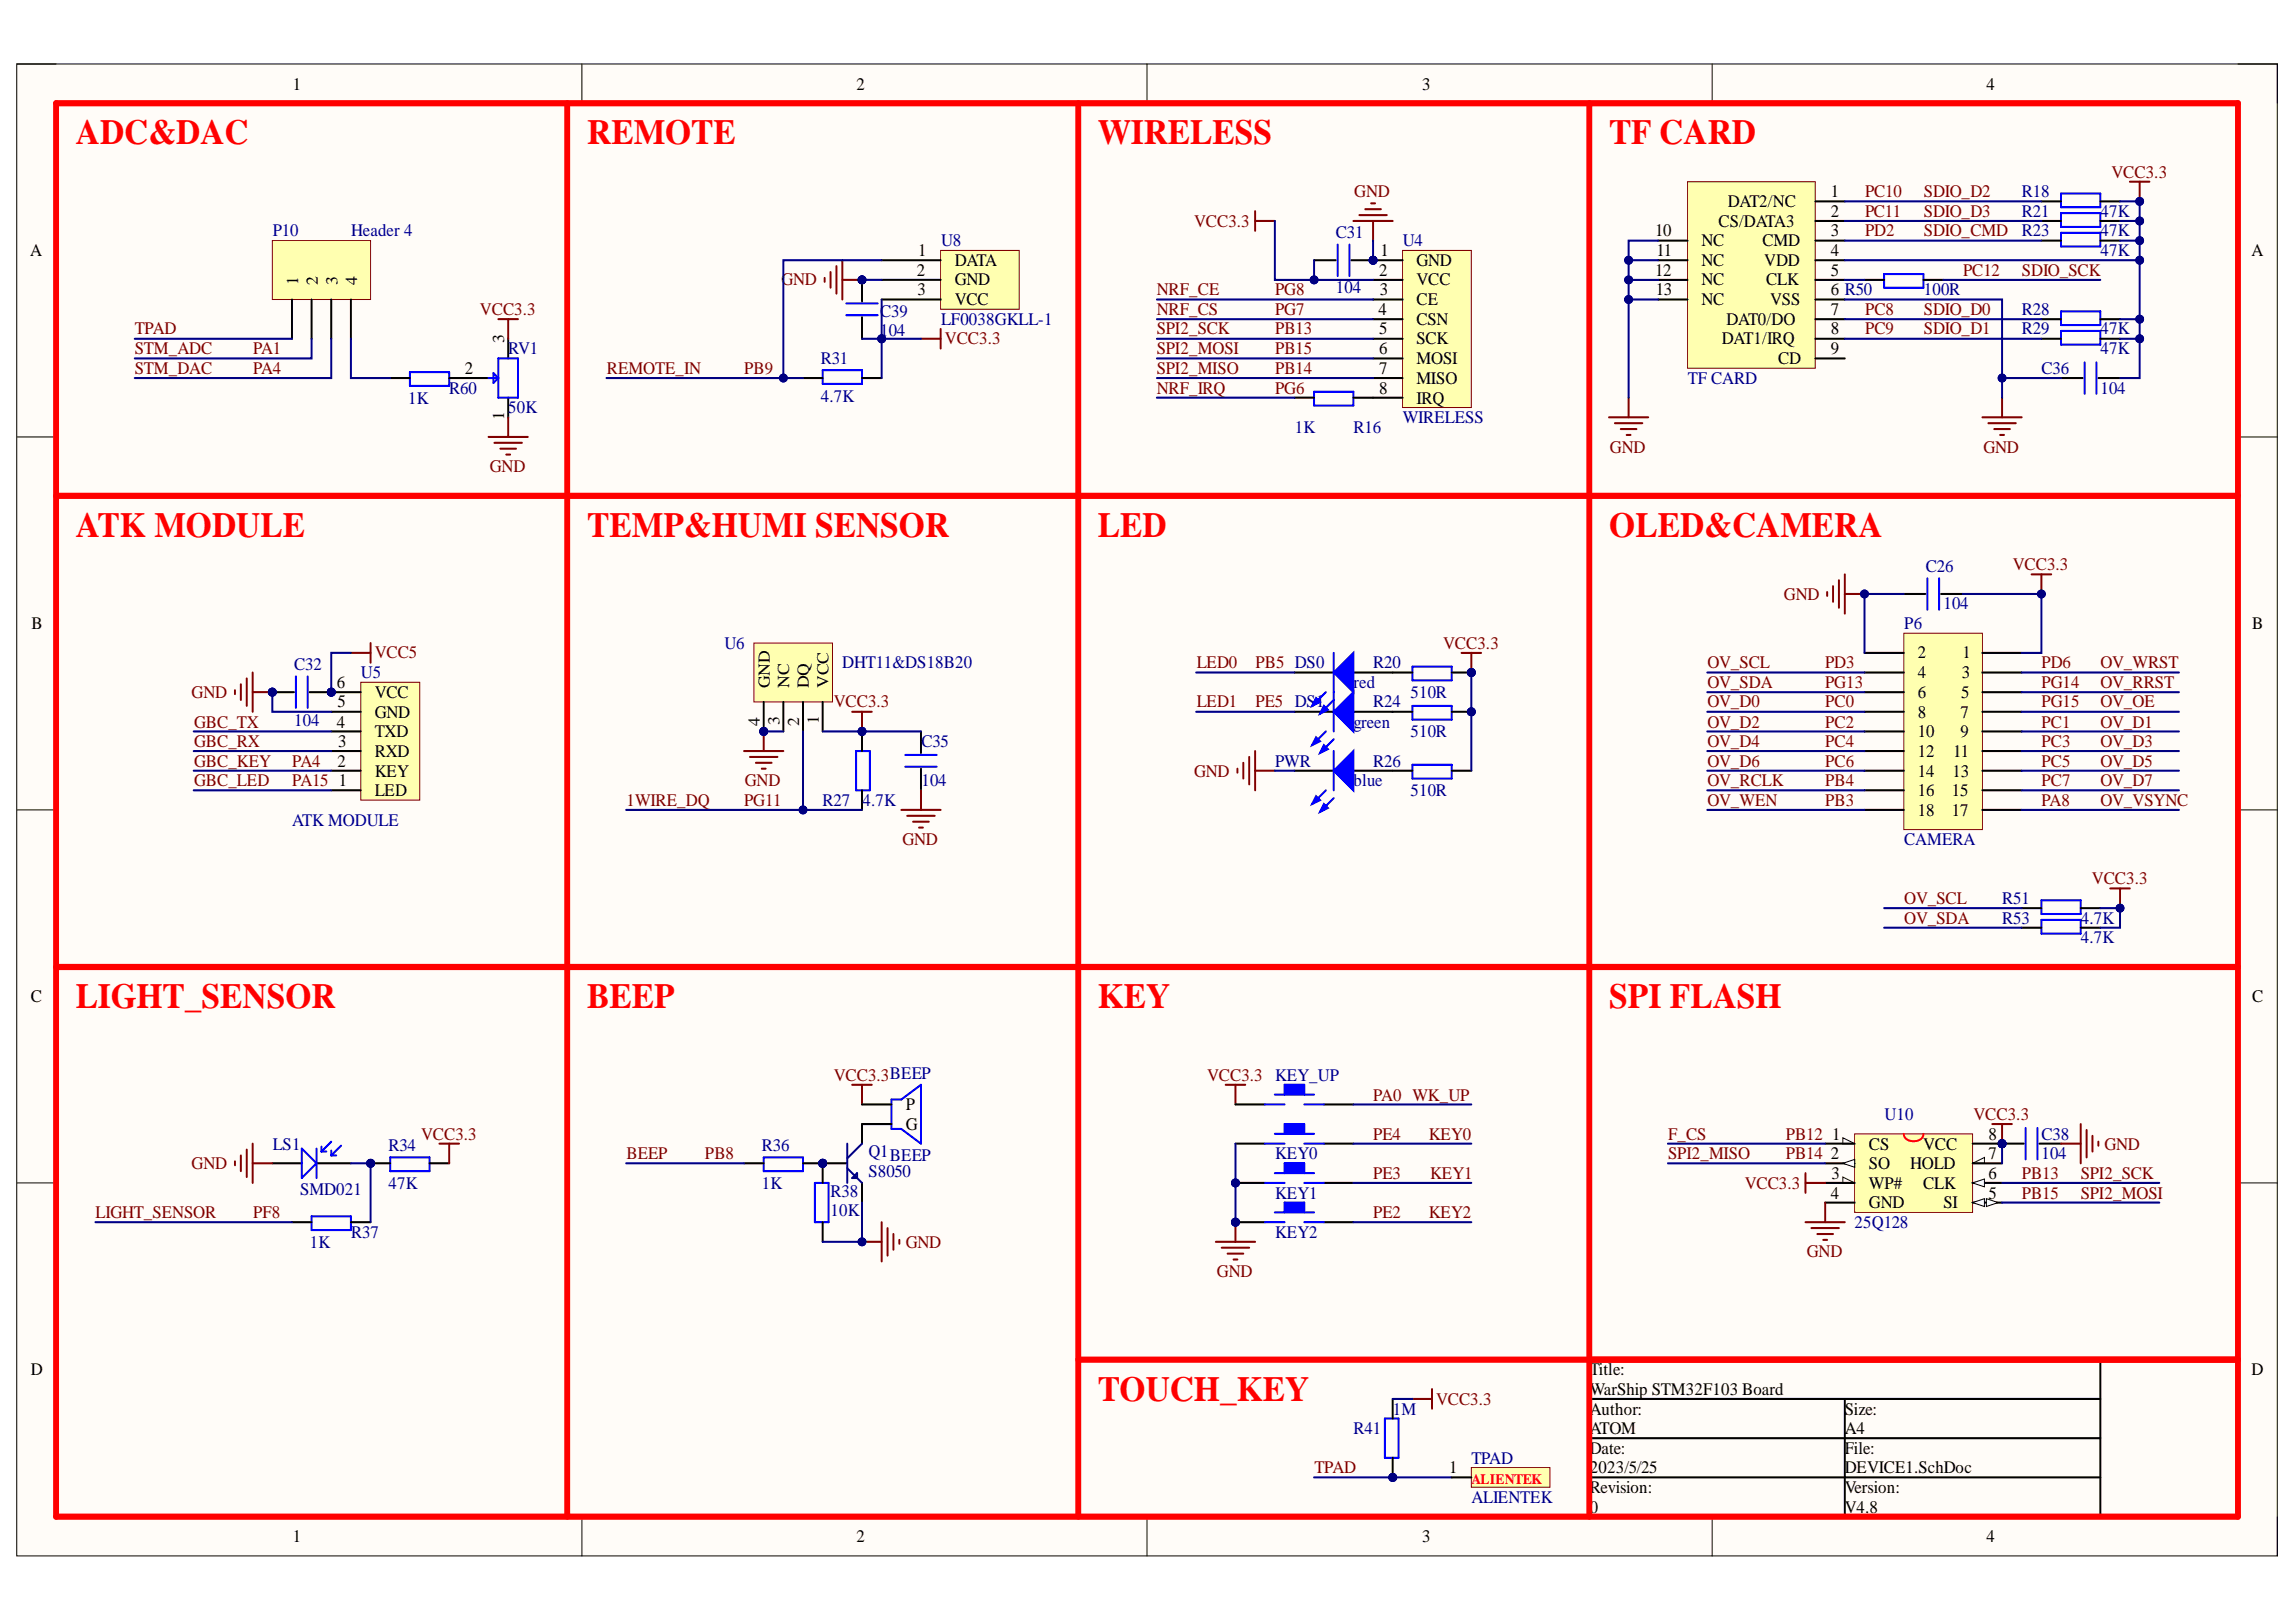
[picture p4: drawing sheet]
<svg xmlns="http://www.w3.org/2000/svg" width="297mm" height="210mm" viewBox="0 0 297 210" stroke-linecap="round" stroke-linejoin="round" font-family="sans-serif">
<defs><g id="words">
<g font-size="4.6" fill="#f00">
<text x="9.8" y="18.7">ADC&amp;DAC</text>
<text x="76" y="18.7">REMOTE</text>
<text x="142" y="18.7">WIRELESS</text>
<text x="208.2" y="18.7">TF CARD</text>
<text x="9.8" y="69.5">ATK MODULE</text>
<text x="76" y="69.5">TEMP&amp;HUMI SENSOR</text>
<text x="142" y="69.5">LED</text>
<text x="208.2" y="69.5">OLED&amp;CAMERA</text>
<text x="9.8" y="130.5">LIGHT_SENSOR</text>
<text x="76" y="130.5">BEEP</text>
<text x="142" y="130.5">KEY</text>
<text x="208.2" y="130.5">SPI FLASH</text>
<text x="142" y="181.3">TOUCH_KEY</text>
</g>
<g font-size="2.3">
<text x="37.9" y="11.6">1</text>
<text x="110.8" y="11.6">2</text>
<text x="184" y="11.6">3</text>
<text x="257" y="11.6">4</text>
<text x="222.3" y="29.3">CS/DATA3</text>
<text x="223.5" y="26.8">DAT2/NC</text>
<text x="236.9" y="28.1">2</text>
<text x="236.9" y="25.5">1</text>
<text x="3.9" y="33.1">A</text>
<text x="118.6" y="35.7">2</text>
<text x="118.8" y="33.1">1</text>
<text x="123.5" y="34.4">DATA</text>
<text x="178.4" y="35.7">2</text>
<text x="178.6" y="33.1">1</text>
<text x="183.2" y="34.4">GND</text>
<text x="214.1" y="30.6">10</text>
<text x="214.1" y="35.7">12</text>
<text x="214.3" y="33.1">11</text>
<text x="220.1" y="31.9">NC</text>
<text x="220.1" y="34.4">NC</text>
<text x="228" y="31.9">CMD</text>
<text x="228.3" y="34.4">VDD</text>
<text x="236.9" y="30.6">3</text>
<text x="236.9" y="33.1">4</text>
<text x="236.9" y="35.7">5</text>
<text x="291.3" y="33.1">A</text>
<text x="118.7" y="38.2">3</text>
<text x="123.5" y="36.9">GND</text>
<text x="123.5" y="39.5">VCC</text>
<text x="178.3" y="40.7">4</text>
<text x="178.5" y="38.2">3</text>
<text x="183.2" y="36.9">VCC</text>
<text x="183.2" y="39.5">CE</text>
<text x="214.2" y="38.2">13</text>
<text x="220.1" y="36.9">NC</text>
<text x="220.1" y="39.5">NC</text>
<text x="228.5" y="36.9">CLK</text>
<text x="229" y="39.5">VSS</text>
<text x="236.9" y="38.2">6 R50</text>
<text x="236.9" y="40.7">7</text>
<text x="178.4" y="43.3">5</text>
<text x="178.4" y="45.8">6</text>
<text x="183.2" y="42">CSN</text>
<text x="183.2" y="44.5">SCK</text>
<text x="183.2" y="47.1">MOSI</text>
<text x="222.8" y="44.5">DAT1/IRQ</text>
<text x="223.3" y="42">DAT0/DO</text>
<text x="230" y="47.1">CD</text>
<text x="236.9" y="43.3">8</text>
<text x="236.9" y="45.8">9</text>
<text x="60.2" y="48.4">2</text>
<text x="178.4" y="48.4">7</text>
<text x="178.4" y="51">8</text>
<text x="183.2" y="49.7">MISO</text>
<text x="183.2" y="52.2">IRQ</text>
<text x="4.1" y="81.4">B</text>
<text x="291.4" y="81.4">B</text>
<text x="43.6" y="89">6</text>
<text x="248.1" y="85.2">2</text>
<text x="248.1" y="87.7">4</text>
<text x="253.8" y="87.7">3</text>
<text x="253.9" y="85.2">1</text>
<text x="43.6" y="94.2">4</text>
<text x="43.7" y="91.5">5</text>
<text x="48.5" y="95.4">TXD</text>
<text x="48.5" y="90.3">VCC</text>
<text x="48.5" y="92.9">GND</text>
<text x="248.1" y="90.3">6</text>
<text x="248.1" y="92.9">8</text>
<text x="248.1" y="95.4">10</text>
<text x="253.6" y="92.9">7</text>
<text x="253.6" y="95.4">9</text>
<text x="253.7" y="90.3">5</text>
<text x="43.7" y="99.2">2</text>
<text x="43.7" y="96.7">3</text>
<text x="43.8" y="101.8">1</text>
<text x="48.5" y="100.5">KEY</text>
<text x="48.5" y="98">RXD</text>
<text x="248.1" y="98">12</text>
<text x="248.1" y="100.5">14</text>
<text x="252.6" y="100.5">13</text>
<text x="252.7" y="98">11</text>
<text x="48.5" y="103">LED</text>
<text x="248.1" y="103">16</text>
<text x="248.1" y="105.6">18</text>
<text x="252.5" y="103">15</text>
<text x="252.5" y="105.6">17</text>
<text x="4" y="129.7">C</text>
<text x="291.4" y="129.7">C</text>
<text x="117.2" y="143.7">P</text>
<text x="117.2" y="146.2">G</text>
<text x="237" y="147.5">1</text>
<text x="241.8" y="148.8">CS</text>
<text x="248.8" y="148.8">VCC</text>
<text x="257.3" y="147.5">8</text>
<text x="236.9" y="150">2</text>
<text x="236.9" y="155.1">4</text>
<text x="237" y="152.6">3</text>
<text x="241.8" y="151.3">SO</text>
<text x="241.8" y="153.8">WP#</text>
<text x="247.1" y="151.3">HOLD</text>
<text x="248.8" y="153.8">CLK</text>
<text x="257.3" y="155.1">5</text>
<text x="257.3" y="152.6">6</text>
<text x="257.3" y="150">7</text>
<text x="241.8" y="156.4">GND</text>
<text x="251.4" y="156.4">SI</text>
<text x="4" y="177.9">D</text>
<text x="205.7" y="177.9">Title:</text>
<text x="291.3" y="177.9">D</text>
<text x="205.7" y="183.1">Author:</text>
<text x="205.7" y="180.5">WarShip STM32F103 Board</text>
<text x="205.7" y="185.6">ATOM</text>
<text x="238.7" y="183.1">Size:</text>
<text x="238.7" y="185.6">A4</text>
<text x="187.5" y="190.7">1</text>
<text x="205.7" y="188.1">Date:</text>
<text x="205.7" y="190.7">2023/5/25</text>
<text x="238.7" y="188.1">File:</text>
<text x="238.7" y="190.7">DEVICE1.SchDoc</text>
<text x="205.7" y="193.2">Revision:</text>
<text x="205.7" y="195.8">0</text>
<text x="238.7" y="193.2">Version:</text>
<text x="238.7" y="195.8">V4.8</text>
<text x="37.9" y="199.6">1</text>
<text x="110.8" y="199.6">2</text>
<text x="184" y="199.6">3</text>
<text x="257" y="199.6">4</text>
</g>
<g font-size="2.3" fill="#800000">
<text x="273.2" y="23">VCC3.3</text>
<text x="154.5" y="29.3">VCC3.3</text>
<text x="175.2" y="25.5">GND</text>
<text x="241.3" y="25.5">PC10</text>
<text x="241.3" y="28.1">PC11</text>
<text x="248.9" y="25.5">SDIO_D2</text>
<text x="248.9" y="28.1">SDIO_D3</text>
<text x="241.3" y="30.6">PD2</text>
<text x="248.9" y="30.6">SDIO_CMD</text>
<text x="254" y="35.7">PC12</text>
<text x="261.6" y="35.7">SDIO_SCK</text>
<text x="62.1" y="40.7">VCC3.3</text>
<text x="101.1" y="36.9">GND</text>
<text x="149.7" y="38.2">NRF_CE</text>
<text x="149.7" y="40.7">NRF_CS</text>
<text x="165" y="40.7">PG7</text>
<text x="165" y="38.2">PG8</text>
<text x="241.3" y="40.7">PC8</text>
<text x="248.9" y="40.7">SDIO_D0</text>
<text x="17.4" y="45.8">STM_ADC</text>
<text x="17.4" y="43.3">TPAD</text>
<text x="32.7" y="45.8">PA1</text>
<text x="122.2" y="44.5">VCC3.3</text>
<text x="149.7" y="45.8">SPI2_MOSI</text>
<text x="149.7" y="43.3">SPI2_SCK</text>
<text x="165" y="43.3">PB13</text>
<text x="165" y="45.8">PB15</text>
<text x="241.3" y="43.3">PC9</text>
<text x="248.9" y="43.3">SDIO_D1</text>
<text x="17.4" y="48.4">STM_DAC</text>
<text x="32.7" y="48.4">PA4</text>
<text x="78.5" y="48.4">REMOTE_IN</text>
<text x="96.3" y="48.4">PB9</text>
<text x="149.7" y="48.4">SPI2_MISO</text>
<text x="149.7" y="51">NRF_IRQ</text>
<text x="165" y="51">PG6</text>
<text x="165" y="48.4">PB14</text>
<text x="208.3" y="58.6">GND</text>
<text x="256.6" y="58.6">GND</text>
<text x="63.4" y="61.1">GND</text>
<text x="230.8" y="77.6">GND</text>
<text x="260.4" y="73.8">VCC3.3</text>
<text x="186.7" y="83.9">VCC3.3</text>
<text x="48.5" y="85.2">VCC5</text>
<text x="154.8" y="86.5">LED0</text>
<text x="162.4" y="86.5">PB5 DS0</text>
<text x="220.9" y="86.5">OV_SCL</text>
<text x="220.9" y="89">OV_SDA</text>
<text x="236.1" y="86.5">PD3</text>
<text x="236.1" y="89">PG13</text>
<text x="264.1" y="86.5">PD6</text>
<text x="264.1" y="89">PG14</text>
<text x="271.7" y="89">OV_RRST</text>
<text x="271.7" y="86.5">OV_WRST</text>
<text x="24.8" y="90.3">GND</text>
<text x="25.1" y="94.2">GBC_TX</text>
<text x="107.9" y="91.5">VCC3.3</text>
<text x="154.8" y="91.5">LED1</text>
<text x="162.4" y="91.5">PE5 DS1</text>
<text x="220.9" y="91.5">OV_D0</text>
<text x="220.9" y="94.2">OV_D2</text>
<text x="236.1" y="91.5">PC0</text>
<text x="236.1" y="94.2">PC2</text>
<text x="264.1" y="94.2">PC1</text>
<text x="264.1" y="91.5">PG15</text>
<text x="271.7" y="94.2">OV_D1</text>
<text x="271.7" y="91.5">OV_OE</text>
<text x="25.1" y="96.7">GBC_RX</text>
<text x="25.1" y="99.2">GBC_KEY</text>
<text x="25.1" y="101.8">GBC_LED</text>
<text x="37.8" y="99.2">PA4</text>
<text x="37.8" y="101.8">PA15</text>
<text x="96.4" y="101.8">GND</text>
<text x="154.5" y="100.5">GND</text>
<text x="220.9" y="96.7">OV_D4</text>
<text x="220.9" y="99.2">OV_D6</text>
<text x="220.9" y="101.8">OV_RCLK</text>
<text x="236.1" y="96.7">PC4</text>
<text x="236.1" y="99.2">PC6</text>
<text x="236.1" y="101.8">PB4</text>
<text x="264.1" y="96.7">PC3</text>
<text x="264.1" y="99.2">PC5</text>
<text x="264.1" y="101.8">PC7</text>
<text x="271.7" y="96.7">OV_D3</text>
<text x="271.7" y="99.2">OV_D5</text>
<text x="271.7" y="101.8">OV_D7</text>
<text x="81" y="104.3">1WIRE_DQ</text>
<text x="96.3" y="104.3">PG11</text>
<text x="220.9" y="104.3">OV_WEN</text>
<text x="236.1" y="104.3">PB3</text>
<text x="264.1" y="104.3">PA8</text>
<text x="271.7" y="104.3">OV_VSYNC</text>
<text x="116.7" y="109.4">GND</text>
<text x="246.4" y="117">OV_SCL</text>
<text x="246.4" y="119.5">OV_SDA</text>
<text x="270.6" y="114.4">VCC3.3</text>
<text x="107.9" y="139.9">VCC3.3BEEP</text>
<text x="156.2" y="139.9">VCC3.3</text>
<text x="177.7" y="142.4">PA0 WK_UP</text>
<text x="54.5" y="147.5">VCC3.3</text>
<text x="177.7" y="147.5">PE4</text>
<text x="184.9" y="147.5">KEY0</text>
<text x="215.8" y="147.5">F_CS</text>
<text x="231" y="147.5">PB12</text>
<text x="255.3" y="145">VCC3.3</text>
<text x="272.2" y="148.8">GND</text>
<text x="24.8" y="151.3">GND</text>
<text x="81" y="150">BEEP</text>
<text x="91.2" y="150">PB8</text>
<text x="177.7" y="152.6">PE3</text>
<text x="185" y="152.6">KEY1</text>
<text x="215.8" y="150">SPI2_MISO</text>
<text x="225.7" y="153.8">VCC3.3</text>
<text x="231" y="150">PB14</text>
<text x="261.6" y="155.1">PB15</text>
<text x="261.6" y="152.6">PB13</text>
<text x="269.2" y="155.1">SPI2_MOSI</text>
<text x="269.2" y="152.6">SPI2_SCK</text>
<text x="12.4" y="157.6">LIGHT_SENSOR</text>
<text x="32.7" y="157.6">PF8</text>
<text x="117.2" y="161.4">GND</text>
<text x="177.7" y="157.6">PE2</text>
<text x="184.9" y="157.6">KEY2</text>
<text x="157.4" y="165.2">GND</text>
<text x="233.8" y="162.7">GND</text>
<text x="185.8" y="181.8">VCC3.3</text>
<text x="170" y="190.7">TPAD</text>
</g>
<g font-size="2.3" fill="#000080">
<text x="261.6" y="25.5">R18</text>
<text x="261.6" y="28.1">R21</text>
<text x="271.7" y="28.1">47K</text>
<text x="35.3" y="30.6">P10</text>
<text x="45.4" y="30.6">Header 4</text>
<text x="121.7" y="31.9">U8</text>
<text x="172.8" y="30.9">C31</text>
<text x="181.5" y="31.9">U4</text>
<text x="261.6" y="30.6">R23</text>
<text x="271.7" y="33.1">47K</text>
<text x="271.7" y="30.6">47K</text>
<text x="113.9" y="41">C39</text>
<text x="172.8" y="38">104</text>
<text x="248.9" y="38.2">100R</text>
<text x="261.6" y="40.7">R28</text>
<text x="65.7" y="45.8">RV1</text>
<text x="106.2" y="47.1">R31</text>
<text x="113.9" y="43.5">104</text>
<text x="121.7" y="42">LF0038GKLL-1</text>
<text x="261.6" y="43.3">R29</text>
<text x="271.7" y="45.8">47K</text>
<text x="271.7" y="43.3">47K</text>
<text x="52.8" y="52.2">1K</text>
<text x="58.1" y="51">R60</text>
<text x="65.7" y="53.5">50K</text>
<text x="106.2" y="52">4.7K</text>
<text x="218.4" y="49.7">TF CARD</text>
<text x="264.1" y="48.4">C36</text>
<text x="271.7" y="51">104</text>
<text x="167.5" y="56">1K</text>
<text x="175.1" y="56">R16</text>
<text x="181.5" y="54.8">WIRELESS</text>
<text x="249.1" y="74">C26</text>
<text x="93.7" y="83.9">U6</text>
<text x="246.4" y="81.4">P6</text>
<text x="251.4" y="78.9">104</text>
<text x="38.1" y="86.7">C32</text>
<text x="46.7" y="87.7">U5</text>
<text x="109" y="86.5">DHT11&amp;DS18B20</text>
<text x="175.1" y="89">red</text>
<text x="177.7" y="86.5">R20</text>
<text x="38.1" y="93.9">104</text>
<text x="175.1" y="94.2">green</text>
<text x="177.7" y="91.5">R24</text>
<text x="182.5" y="95.4">510R</text>
<text x="182.5" y="90.3">510R</text>
<text x="119.2" y="96.7">C35</text>
<text x="119.2" y="101.8">104</text>
<text x="165" y="99.2">PWR</text>
<text x="175.1" y="101.8">blue</text>
<text x="177.7" y="99.2">R26</text>
<text x="37.8" y="106.8">ATK MODULE</text>
<text x="106.4" y="104.3">R27</text>
<text x="111.6" y="104.3">4.7K</text>
<text x="182.5" y="103">510R</text>
<text x="246.4" y="109.4">CAMERA</text>
<text x="259" y="119.5">R53</text>
<text x="259" y="117">R51</text>
<text x="269.2" y="119.5">4.7K</text>
<text x="269.2" y="122.1">4.7K</text>
<text x="165" y="139.9">KEY_UP</text>
<text x="35.3" y="148.8">LS1</text>
<text x="50.3" y="149">R34</text>
<text x="98.6" y="149">R36</text>
<text x="112.3" y="149.8">Q1BEEP</text>
<text x="243.8" y="145">U10</text>
<text x="264.1" y="147.5">C38</text>
<text x="38.8" y="154.7">SMD021</text>
<text x="50.3" y="153.8">47K</text>
<text x="98.6" y="153.8">1K</text>
<text x="107.4" y="154.8">R38</text>
<text x="112.3" y="152.3">S8050</text>
<text x="165" y="150">KEY0</text>
<text x="165" y="155.1">KEY1</text>
<text x="264.1" y="150">104</text>
<text x="40.1" y="161.4">1K</text>
<text x="45.4" y="160.2">R37</text>
<text x="107.4" y="157.4">10K</text>
<text x="165" y="160.2">KEY2</text>
<text x="239.9" y="158.9">25Q128</text>
<text x="175.1" y="185.6">R41</text>
<text x="180.2" y="183.1">1M</text>
<text x="190.4" y="189.4">TPAD</text>
<text x="190.4" y="194.5">ALIENTEK</text>
</g>
<g font-size="2.2">
<text x="38.6" y="36.9" transform="rotate(-90 38.6 36.9)">1</text>
<text x="41.1" y="36.9" transform="rotate(-90 41.1 36.9)">2</text>
<text x="43.7" y="36.9" transform="rotate(-90 43.7 36.9)">3</text>
<text x="46.2" y="36.9" transform="rotate(-90 46.2 36.9)">4</text>
<text x="65.2" y="44.4" transform="rotate(-90 65.2 44.4)">3</text>
<text x="65.2" y="54.4" transform="rotate(-90 65.2 54.4)">1</text>
<text x="99.6" y="89.1" transform="rotate(-90 99.6 89.1)">GND</text>
<text x="102.1" y="89.1" transform="rotate(-90 102.1 89.1)">NC</text>
<text x="104.7" y="89.1" transform="rotate(-90 104.7 89.1)">DQ</text>
<text x="107.2" y="89.1" transform="rotate(-90 107.2 89.1)">VCC</text>
<text x="98.3" y="93.9" transform="rotate(-90 98.3 93.9)">4</text>
<text x="100.8" y="93.8" transform="rotate(-90 100.8 93.8)">3</text>
<text x="103.4" y="93.9" transform="rotate(-90 103.4 93.9)">2</text>
<text x="105.9" y="93.7" transform="rotate(-90 105.9 93.7)">1</text>
</g>
<text font-size="1.9" fill="#f00" x="190.4" y="192">ALIENTEK</text>
</g></defs>
<path d="M2.2 8.3h292.4v193.1h-292.4z" fill-rule="evenodd" fill="#fffcf8"/>
<path d="M2.2 8.3h292.4v193.1h-292.4z" fill="none" stroke="#000" stroke-width=".13"/>
<path d="M7.3 13.4h282.2v182.9h-282.2z" fill-rule="evenodd" fill="#fffcf8"/>
<g fill="none" stroke="#000" stroke-width=".13">
<path d="M2.2 8.3h5.1M7.3 13.4h282.2v182.9h-282.2zM75.3 8.3v5.1M148.4 8.3v5.1M221.5 8.3v5.1M289.5 8.3h5.1v5.1M2.2 56.5h5.1M289.5 56.6h5.1M2.2 104.8h5.1M289.5 104.8h5.1M2.2 153.1h5.1M289.5 153.1h5.1"/>
<path d="M75.3 196.3v5.1M148.4 196.3v5.1M221.5 196.3v5.1M294.6 196.3v5.1"/>
</g>
<path d="M205.6 176h83.9v20.3h-83.9zM271.7 176v20.3M205.6 181h66.1M205.6 186.1h66.1M205.6 191.2h66.1M238.7 181v15.3" fill="none" stroke="#000" stroke-width=".26"/>
<path d="M110.2 92.1h2.6M111.5 92.1v2.6" fill="none" stroke="#800000" stroke-width=".26"/>
<circle cx="111.5" cy="94.7" r=".51" fill="#000080"/>
<circle cx="111.5" cy="94.7" r=".51" fill="none" stroke="#000080" stroke-width=".13"/>
<circle cx="111.5" cy="94.7" r=".51" fill="#000080"/>
<circle cx="111.5" cy="94.7" r=".51" fill="none" stroke="#000080" stroke-width=".13"/>
<path d="M110.8 97.2h1.7v5.1h-1.7z" fill="none" stroke="#00f" stroke-width=".26"/>
<path d="M111.5 94.7v2.5M111.5 102.3v2.5" fill="none" stroke="#000" stroke-width=".26"/>
<circle cx="111.5" cy="94.7" r=".51" fill="#000080"/>
<circle cx="111.5" cy="94.7" r=".51" fill="none" stroke="#000080" stroke-width=".13"/>
<path d="M117.1 97.7h4.1M117.1 99.2h4.1" fill="none" stroke="#00f" stroke-width=".26"/>
<path d="M119.1 94.7v2.7M119.1 99.5v2.8" fill="none" stroke="#000" stroke-width=".26"/>
<path d="M96.3 97.2h5M97 98h3.6M97.8 98.7h2M98.5 99.5h.6M98.8 94.7v2.5" fill="none" stroke="#800000" stroke-width=".26"/>
<circle cx="98.8" cy="94.7" r=".51" fill="#000080"/>
<circle cx="98.8" cy="94.7" r=".51" fill="none" stroke="#000080" stroke-width=".13"/>
<path d="M116.6 104.8h5.1M117.4 105.6h3.5M118.1 106.3h2.1M118.9 107.1h.5M119.1 102.3v2.5M257.7 145.5h2.6M259 145.5v2.5" fill="none" stroke="#800000" stroke-width=".26"/>
<circle cx="259" cy="148" r=".51" fill="#000080"/>
<circle cx="259" cy="148" r=".51" fill="none" stroke="#000080" stroke-width=".13"/>
<circle cx="259" cy="148" r=".51" fill="#000080"/>
<circle cx="259" cy="148" r=".51" fill="none" stroke="#000080" stroke-width=".13"/>
<path d="M262.1 146v4M263.6 146v4" fill="none" stroke="#00f" stroke-width=".26"/>
<path d="M259 148h2.8" fill="none" stroke="#000" stroke-width=".26"/>
<circle cx="259" cy="148" r=".51" fill="#000080"/>
<circle cx="259" cy="148" r=".51" fill="none" stroke="#000080" stroke-width=".13"/>
<path d="M263.8 148h2.8" fill="none" stroke="#000" stroke-width=".26"/>
<circle cx="259" cy="148" r=".51" fill="#000080"/>
<circle cx="259" cy="148" r=".51" fill="none" stroke="#000080" stroke-width=".13"/>
<path d="M239.9 146.7h15.3v10.2h-15.3z" fill-rule="evenodd" fill="#ffffb0"/>
<path d="M239.9 146.7h15.3v10.2h-15.3z" fill="none" stroke="#800000" stroke-width=".13"/>
<path d="M236.1 148h3.8M236.1 150.5h3.8" fill="none" stroke="#000" stroke-width=".26"/>
<path d="M238.4 147.2l1.5 .8h-1.5z" fill="none" stroke="#000" stroke-width=".13"/>
<path d="M238.4 150.5l1.5-.5v1.1z" fill="#f8fcff"/>
<path d="M238.4 150.5l1.5-.5v1.1zM238.4 152.3l1.5 .8h-1.5z" fill="none" stroke="#000" stroke-width=".13"/>
<path d="M236.1 153.1h3.8M236.1 155.6h3.8M255.2 155.6h3.8" fill="none" stroke="#000" stroke-width=".26"/>
<path d="M255.2 155.6l1.5-.5v1z" fill="#f8fcff"/>
<path d="M255.2 155.6l1.5-.5v1z" fill="none" stroke="#000" stroke-width=".13"/>
<path d="M257 155.1l1.5 .5-1.5 .5z" fill="#f8fcff"/>
<path d="M257 155.1l1.5 .5-1.5 .5z" fill="none" stroke="#000" stroke-width=".13"/>
<path d="M255.2 153.1h3.8" fill="none" stroke="#000" stroke-width=".26"/>
<path d="M255.2 153.1l1.5-.5v1z" fill="#f8fcff"/>
<path d="M255.2 153.1l1.5-.5v1zM255.2 150.5l1.5-.7v.7z" fill="none" stroke="#000" stroke-width=".13"/>
<path d="M255.2 150.5h3.8M255.2 148h3.8" fill="none" stroke="#000" stroke-width=".26"/>
<circle cx="259" cy="148" r=".51" fill="#000080"/>
<circle cx="259" cy="148" r=".51" fill="none" stroke="#000080" stroke-width=".13"/>
<path d="M246.3 146.7a1.28 1.28 0 0 0 1.8 .9h.1a.89 .89 0 0 0 .6-.9" fill="none" stroke="#f00" stroke-width=".26"/>
<path d="M233.6 151.8v2.6M233.6 153.1h2.5M233.6 158.2h5.1M234.3 158.9h3.6M235.1 159.7h2M236.1 155.6v2.6M266.6 148h2.6M269.2 145.5v5M269.9 146.2v3.6M270.7 147v2M271.5 147.7v.6M235.9 160.5h.5" fill="none" stroke="#800000" stroke-width=".26"/>
<circle cx="177.6" cy="33.7" r=".51" fill="#000080"/>
<circle cx="177.6" cy="33.7" r=".51" fill="none" stroke="#000080" stroke-width=".13"/>
<path d="M173.1 31.6v4.1M174.6 31.6v4.1" fill="none" stroke="#00f" stroke-width=".26"/>
<path d="M174.8 33.7h2.8" fill="none" stroke="#000" stroke-width=".26"/>
<circle cx="177.6" cy="33.7" r=".51" fill="#000080"/>
<circle cx="177.6" cy="33.7" r=".51" fill="none" stroke="#000080" stroke-width=".13"/>
<path d="M170 33.7h2.8" fill="none" stroke="#000" stroke-width=".26"/>
<path d="M159.8 158.2v2.5M157.3 160.7h5.1M158.1 161.5h3.5M158.8 162.2h2.1M159.6 163h.5" fill="none" stroke="#800000" stroke-width=".26"/>
<circle cx="159.8" cy="158.2" r=".51" fill="#000080"/>
<circle cx="159.8" cy="158.2" r=".51" fill="none" stroke="#000080" stroke-width=".13"/>
<path d="M158.6 140.4h2.5M159.8 140.4v2.5" fill="none" stroke="#800000" stroke-width=".26"/>
<path d="M167.5 92.1h5M175.1 92.1h5.1" fill="none" stroke="#000" stroke-width=".26"/>
<path d="M172.6 92.1l2.5-2.5v5.1z" fill="#00f"/>
<path d="M171.5 94.7l-1.7 1.7M172.5 95.7l-1.7 1.7M172.6 92.1l2.5-2.5v5.1z" fill="none" stroke="#00f" stroke-width=".26"/>
<path d="M170.3 95.4l.5 .5-1 .5z" fill="#00f"/>
<path d="M170.3 95.4l.5 .5-1 .5z" fill="none" stroke="#00f" stroke-width=".26"/>
<path d="M171.3 96.4l.5 .5-1 .5z" fill="#00f"/>
<path d="M171.3 96.4l.5 .5-1 .5zM172.5 89.6v5.1" fill="none" stroke="#00f" stroke-width=".26"/>
<circle cx="190.4" cy="92.1" r=".51" fill="#000080"/>
<circle cx="190.4" cy="92.1" r=".51" fill="none" stroke="#000080" stroke-width=".13"/>
<path d="M182.7 91.4h5.1v1.7h-5.1z" fill="none" stroke="#00f" stroke-width=".26"/>
<path d="M180.2 92.1h2.5M187.8 92.1h2.6" fill="none" stroke="#000" stroke-width=".26"/>
<circle cx="190.4" cy="92.1" r=".51" fill="#000080"/>
<circle cx="190.4" cy="92.1" r=".51" fill="none" stroke="#000080" stroke-width=".13"/>
<path d="M189.1 84.5h2.5M190.4 84.5v2.5" fill="none" stroke="#800000" stroke-width=".26"/>
<circle cx="190.4" cy="87" r=".51" fill="#000080"/>
<circle cx="190.4" cy="87" r=".51" fill="none" stroke="#000080" stroke-width=".13"/>
<circle cx="190.4" cy="87" r=".51" fill="#000080"/>
<circle cx="190.4" cy="87" r=".51" fill="none" stroke="#000080" stroke-width=".13"/>
<path d="M182.7 86.3h5.1v1.7h-5.1z" fill="none" stroke="#00f" stroke-width=".26"/>
<path d="M180.2 87h2.5M187.8 87h2.6" fill="none" stroke="#000" stroke-width=".26"/>
<circle cx="190.4" cy="87" r=".51" fill="#000080"/>
<circle cx="190.4" cy="87" r=".51" fill="none" stroke="#000080" stroke-width=".13"/>
<path d="M167.5 87h5M175.1 87h5.1" fill="none" stroke="#000" stroke-width=".26"/>
<path d="M172.6 87l2.5-2.5v5.1z" fill="#00f"/>
<path d="M171.5 89.6l-1.7 1.7M172.5 90.6l-1.7 1.8M172.6 87l2.5-2.5v5.1z" fill="none" stroke="#00f" stroke-width=".26"/>
<path d="M170.3 90.3l.5 .5-1 .5z" fill="#00f"/>
<path d="M170.3 90.3l.5 .5-1 .5z" fill="none" stroke="#00f" stroke-width=".26"/>
<path d="M171.3 91.3l.5 .6-1 .5z" fill="#00f"/>
<path d="M171.3 91.3l.5 .6-1 .5zM172.5 84.5v5.1" fill="none" stroke="#00f" stroke-width=".26"/>
<path d="M7.3 13.4h282.2v182.9h-282.2zM205.6 13.4v182.9M7.3 64.2h282.2M7.3 125.1h282.2M205.6 176h83.9" fill="none" stroke="#f00" stroke-width=".78"/>
<path d="M114.1 158.2v5M114.8 158.9v3.6M115.6 159.7v2M111.5 160.7h2.6M116.4 160.5v.5" fill="none" stroke="#800000" stroke-width=".26"/>
<circle cx="111.5" cy="160.7" r=".51" fill="#000080"/>
<circle cx="111.5" cy="160.7" r=".51" fill="none" stroke="#000080" stroke-width=".13"/>
<circle cx="106.4" cy="150.5" r=".51" fill="#000080"/>
<circle cx="106.4" cy="150.5" r=".51" fill="none" stroke="#000080" stroke-width=".13"/>
<path d="M105.4 153.1h1.8v5.1h-1.8z" fill="none" stroke="#00f" stroke-width=".26"/>
<path d="M106.4 150.5v2.6" fill="none" stroke="#000" stroke-width=".26"/>
<circle cx="106.4" cy="150.5" r=".51" fill="#000080"/>
<circle cx="106.4" cy="150.5" r=".51" fill="none" stroke="#000080" stroke-width=".13"/>
<path d="M106.4 158.2v2.5" fill="none" stroke="#000" stroke-width=".26"/>
<circle cx="106.4" cy="150.5" r=".51" fill="#000080"/>
<circle cx="106.4" cy="150.5" r=".51" fill="none" stroke="#000080" stroke-width=".13"/>
<path d="M98.8 149.8h5.1v1.8h-5.1z" fill="none" stroke="#00f" stroke-width=".26"/>
<path d="M96.3 150.5h2.5M103.9 150.5h2.5" fill="none" stroke="#000" stroke-width=".26"/>
<circle cx="106.4" cy="150.5" r=".51" fill="#000080"/>
<circle cx="106.4" cy="150.5" r=".51" fill="none" stroke="#000080" stroke-width=".13"/>
<path d="M175.1 28.6h5.1M175.9 27.8h3.5M176.6 27.1h2.1M177.4 26.3h.5M177.6 28.6v2.5M110.2 140.4h2.6M111.5 140.4v2.5" fill="none" stroke="#800000" stroke-width=".26"/>
<circle cx="177.6" cy="33.7" r=".51" fill="#000080"/>
<circle cx="177.6" cy="33.7" r=".51" fill="none" stroke="#000080" stroke-width=".13"/>
<path d="M181.5 32.4h8.9v20.3h-8.9z" fill-rule="evenodd" fill="#ffffb0"/>
<path d="M181.5 32.4h8.9v20.3h-8.9z" fill="none" stroke="#800000" stroke-width=".13"/>
<path d="M177.6 33.7h3.9" fill="none" stroke="#000" stroke-width=".26"/>
<circle cx="177.6" cy="33.7" r=".51" fill="#000080"/>
<circle cx="177.6" cy="33.7" r=".51" fill="none" stroke="#000080" stroke-width=".13"/>
<path d="M177.6 36.2h3.9M177.6 38.8h3.9M177.6 41.3h3.9M177.6 43.8h3.9M177.6 46.4h3.9M177.6 48.9h3.9M177.6 51.5h3.9" fill="none" stroke="#000" stroke-width=".26"/>
<path d="M162.4 27.3v2.6M162.4 28.6h2.5" fill="none" stroke="#800000" stroke-width=".26"/>
<circle cx="106.4" cy="150.5" r=".51" fill="#000080"/>
<circle cx="106.4" cy="150.5" r=".51" fill="none" stroke="#000080" stroke-width=".13"/>
<path d="M106.4 150.5h3.1" fill="none" stroke="#000" stroke-width=".26"/>
<circle cx="106.4" cy="150.5" r=".51" fill="#000080"/>
<circle cx="106.4" cy="150.5" r=".51" fill="none" stroke="#000080" stroke-width=".13"/>
<path d="M111.5 145.5v2.5M111.5 153.1v2.5M159.8 142.9h3.8M171.3 142.9h3.8" fill="none" stroke="#000" stroke-width=".26"/>
<path d="M109.6 148v5.1M109.6 151.2l1.9 1.9M110.2 152.4l.7-.6v.6zM111.5 148l-1.9 1.9" fill="none" stroke="#11037f" stroke-width=".26"/>
<path d="M163.6 142.9h2.6M164.9 141.7h5.1M166.2 141.7v-1.3h2.5v1.3M168.7 142.9h2.6" fill="none" stroke="#00f" stroke-width=".26"/>
<path d="M166.2 140.4h2.5v1.3h-2.5z" fill-rule="evenodd" fill="#00f"/>
<path d="M166.2 140.4h2.5v1.3h-2.5z" fill="none" stroke="#00f" stroke-width=".13"/>
<path d="M159.8 148h3.8M171.3 148h3.8" fill="none" stroke="#000" stroke-width=".26"/>
<path d="M163.6 148h2.6M164.9 146.7h5.1M166.2 146.7v-1.2h2.5v1.2M168.7 148h2.6" fill="none" stroke="#00f" stroke-width=".26"/>
<path d="M166.2 145.5h2.5v1.2h-2.5z" fill-rule="evenodd" fill="#00f"/>
<path d="M166.2 145.5h2.5v1.2h-2.5z" fill="none" stroke="#00f" stroke-width=".13"/>
<circle cx="159.8" cy="153.1" r=".51" fill="#000080"/>
<circle cx="159.8" cy="153.1" r=".51" fill="none" stroke="#000080" stroke-width=".13"/>
<path d="M159.8 153.1h3.8" fill="none" stroke="#000" stroke-width=".26"/>
<circle cx="159.8" cy="153.1" r=".51" fill="#000080"/>
<circle cx="159.8" cy="153.1" r=".51" fill="none" stroke="#000080" stroke-width=".13"/>
<path d="M171.3 153.1h3.8" fill="none" stroke="#000" stroke-width=".26"/>
<path d="M163.6 153.1h2.6M164.9 151.8h5.1M166.2 151.8v-1.3h2.5v1.3M168.7 153.1h2.6" fill="none" stroke="#00f" stroke-width=".26"/>
<path d="M166.2 150.5h2.5v1.3h-2.5z" fill-rule="evenodd" fill="#00f"/>
<path d="M166.2 150.5h2.5v1.3h-2.5z" fill="none" stroke="#00f" stroke-width=".13"/>
<circle cx="159.8" cy="158.2" r=".51" fill="#000080"/>
<circle cx="159.8" cy="158.2" r=".51" fill="none" stroke="#000080" stroke-width=".13"/>
<path d="M159.8 158.2h3.8" fill="none" stroke="#000" stroke-width=".26"/>
<circle cx="159.8" cy="158.2" r=".51" fill="#000080"/>
<circle cx="159.8" cy="158.2" r=".51" fill="none" stroke="#000080" stroke-width=".13"/>
<path d="M171.3 158.2h3.8" fill="none" stroke="#000" stroke-width=".26"/>
<path d="M163.6 158.2h2.6M164.9 156.9h5.1M166.2 156.9v-1.3h2.5v1.3M168.7 158.2h2.6" fill="none" stroke="#00f" stroke-width=".26"/>
<path d="M166.2 155.6h2.5v1.3h-2.5z" fill-rule="evenodd" fill="#00f"/>
<path d="M166.2 155.6h2.5v1.3h-2.5z" fill="none" stroke="#00f" stroke-width=".13"/>
<circle cx="98.8" cy="94.7" r=".51" fill="#000080"/>
<circle cx="98.8" cy="94.7" r=".51" fill="none" stroke="#000080" stroke-width=".13"/>
<path d="M97.5 83.2h10.2v7.6h-10.2z" fill-rule="evenodd" fill="#ffffb0"/>
<path d="M97.5 83.2h10.2v7.6h-10.2z" fill="none" stroke="#800000" stroke-width=".13"/>
<path d="M98.8 90.8v3.9M101.3 90.8v3.9M103.9 90.8v3.9M106.4 90.8v3.9" fill="none" stroke="#000" stroke-width=".26"/>
<circle cx="98.8" cy="94.7" r=".51" fill="#000080"/>
<circle cx="98.8" cy="94.7" r=".51" fill="none" stroke="#000080" stroke-width=".13"/>
<path d="M115.3 142.3h1.3l2.5-1.9v7.6l-2.5-1.9h-1.3z" fill="none" stroke="#00f" stroke-width=".26"/>
<path d="M167.5 99.7h5M175.1 99.7h5.1M111.5 142.9h3.8M111.5 145.5h3.8" fill="none" stroke="#000" stroke-width=".26"/>
<path d="M175.1 97.2v5.1l-2.5-2.6z" fill="#00f"/>
<path d="M175.1 97.2v5.1l-2.5-2.6zM171.5 102.3l-1.7 1.8M172.5 103.3l-1.7 1.8" fill="none" stroke="#00f" stroke-width=".26"/>
<path d="M170.3 103l.5 .5-1 .6z" fill="#00f"/>
<path d="M170.3 103l.5 .5-1 .6z" fill="none" stroke="#00f" stroke-width=".26"/>
<path d="M171.3 104.1l.5 .5-1 .5z" fill="#00f"/>
<path d="M269.7 46.9v4.1M271.2 46.9v4.1M172.5 97.2v5.1M182.7 99h5.1v1.8h-5.1zM171.3 104.1l.5 .5-1 .5z" fill="none" stroke="#00f" stroke-width=".26"/>
<path d="M266.6 48.9h2.8M271.5 48.9h2.8M180.2 99.7h2.5M187.8 99.7h2.6" fill="none" stroke="#000" stroke-width=".26"/>
<path d="M275.5 23.5h2.6M276.8 23.5v2.6M256.5 54h5.1M257.2 54.8h3.6M258 55.5h2M258.8 56.3h.5M259 51.5v2.5M160.1 99.5v.5M160.9 98.7v2M161.6 98v3.5M162.4 97.2v5.1M162.4 99.7h2.5" fill="none" stroke="#800000" stroke-width=".26"/>
<circle cx="276.8" cy="26.1" r=".51" fill="#000080"/>
<circle cx="276.8" cy="26.1" r=".51" fill="none" stroke="#000080" stroke-width=".13"/>
<path d="M266.6 25h5.1v1.8h-5.1zM266.6 27.6h5.1v1.8h-5.1zM266.6 30.1h5.1v1.8h-5.1zM170 50.7h5.1v1.8h-5.1zM266.6 40.3h5.1v1.8h-5.1zM266.6 42.8h5.1v1.8h-5.1z" fill="none" stroke="#00f" stroke-width=".26"/>
<path d="M264.1 31.1h2.5M264.1 26.1h2.5M264.1 28.6h2.5M271.7 31.1h2.6M271.7 26.1h2.6M271.7 28.6h2.6M167.5 51.5h2.5M175.1 51.5h2.5M264.1 43.8h2.5M264.1 41.3h2.5M271.7 43.8h2.6M271.7 41.3h2.6" fill="none" stroke="#000" stroke-width=".26"/>
<path d="M218.3 23.5h16.6v24.2h-16.6z" fill-rule="evenodd" fill="#ffffb0"/>
<path d="M218.3 23.5h16.6v24.2h-16.6z" fill="none" stroke="#800000" stroke-width=".13"/>
<g fill="none" stroke="#000" stroke-width=".26">
<path d="M214.5 31.1h3.8M214.5 33.7h3.8M214.5 36.2h3.8M214.5 38.8h3.8M234.9 28.6h3.8M234.9 31.1h3.8M234.9 33.7h3.8M234.9 36.2h3.8M234.9 38.8h3.8M234.9 26.1h3.8M241.2 36.2h2.6M248.8 36.2h2.6"/>
<path d="M234.9 41.3h3.8M234.9 43.8h3.8M234.9 46.4h3.8M246.3 76.9h2.8M251.1 76.9h2.8"/>
</g>
<path d="M243.8 35.5h5v1.7h-5zM249.3 74.8v4.1M250.9 74.8v4.1" fill="none" stroke="#00f" stroke-width=".26"/>
<path d="M208.2 54h5M208.9 54.8h3.6M209.7 55.5h2M210.4 56.3h.6M210.7 51.5v2.5M236.4 76.6v.5M237.1 75.9v2M237.9 75.1v3.6M238.7 74.3v5.1M238.7 76.9h2.5" fill="none" stroke="#800000" stroke-width=".26"/>
<circle cx="241.2" cy="76.9" r=".51" fill="#000080"/>
<circle cx="241.2" cy="76.9" r=".51" fill="none" stroke="#000080" stroke-width=".13"/>
<path d="M262.8 74.3h2.6M264.1 74.3v2.6" fill="none" stroke="#800000" stroke-width=".26"/>
<circle cx="264.1" cy="76.9" r=".51" fill="#000080"/>
<circle cx="264.1" cy="76.9" r=".51" fill="none" stroke="#000080" stroke-width=".13"/>
<path d="M246.3 81.9h10.2v25.5h-10.2z" fill-rule="evenodd" fill="#ffffb0"/>
<path d="M246.3 81.9h10.2v25.5h-10.2z" fill="none" stroke="#800000" stroke-width=".13"/>
<g fill="none" stroke="#000" stroke-width=".26">
<path d="M241.2 84.5h5.1M241.2 87h5.1M241.2 89.6h5.1M241.2 92.1h5.1M241.2 94.7h5.1M241.2 97.2h5.1M241.2 99.7h5.1M256.5 84.5h5.1M256.5 87h5.1M256.5 89.6h5.1M256.5 92.1h5.1M256.5 94.7h5.1"/>
<path d="M256.5 97.2h5.1M256.5 99.7h5.1M241.2 102.3h5.1M241.2 104.8h5.1M256.5 102.3h5.1M256.5 104.8h5.1M261.6 120.1h2.5M269.2 120.1h2.5"/>
</g>
<path d="M264.1 119h5.1v1.8h-5.1z" fill="none" stroke="#00f" stroke-width=".26"/>
<path d="M273 115h2.5M274.3 115v2.5" fill="none" stroke="#800000" stroke-width=".26"/>
<circle cx="274.3" cy="117.5" r=".51" fill="#000080"/>
<circle cx="274.3" cy="117.5" r=".51" fill="none" stroke="#000080" stroke-width=".13"/>
<path d="M264.1 116.5h5.1v1.8h-5.1z" fill="none" stroke="#00f" stroke-width=".26"/>
<path d="M261.6 117.5h2.5M269.2 117.5h2.5" fill="none" stroke="#000" stroke-width=".26"/>
<path d="M35.2 31.1h12.7v7.7h-12.7z" fill-rule="evenodd" fill="#ffffb0"/>
<path d="M35.2 31.1h12.7v7.7h-12.7z" fill="none" stroke="#800000" stroke-width=".13"/>
<path d="M37.8 38.8v5M40.3 38.8v5M42.9 38.8v5M45.4 38.8v5" fill="none" stroke="#000" stroke-width=".26"/>
<path d="M73.4 13.4v182.9M139.5 13.4v182.9" fill="none" stroke="#f00" stroke-width=".78"/>
<path d="M121.7 32.4h10.2v7.6h-10.2z" fill-rule="evenodd" fill="#ffffb0"/>
<path d="M121.7 32.4h10.2v7.6h-10.2z" fill="none" stroke="#800000" stroke-width=".13"/>
<path d="M114.1 33.7h7.6M114.1 36.2h7.6M114.1 38.8h7.6" fill="none" stroke="#000" stroke-width=".26"/>
<path d="M119.1 43.8h2.6M121.7 42.6v2.5" fill="none" stroke="#800000" stroke-width=".26"/>
<circle cx="111.5" cy="36.2" r=".51" fill="#000080"/>
<circle cx="111.5" cy="36.2" r=".51" fill="none" stroke="#000080" stroke-width=".13"/>
<path d="M109.5 39.3h4.1M109.5 40.8h4.1" fill="none" stroke="#00f" stroke-width=".26"/>
<path d="M111.5 36.2v2.8M111.5 41v2.8" fill="none" stroke="#000" stroke-width=".26"/>
<circle cx="111.5" cy="36.2" r=".51" fill="#000080"/>
<circle cx="111.5" cy="36.2" r=".51" fill="none" stroke="#000080" stroke-width=".13"/>
<path d="M106.7 36v.5M107.4 35.2v2M108.2 34.4v3.6M109 33.7v5.1M109 36.2h2.5" fill="none" stroke="#800000" stroke-width=".26"/>
<circle cx="111.5" cy="36.2" r=".51" fill="#000080"/>
<circle cx="111.5" cy="36.2" r=".51" fill="none" stroke="#000080" stroke-width=".13"/>
<path d="M106.4 47.9h5.1v1.8h-5.1z" fill="none" stroke="#00f" stroke-width=".26"/>
<path d="M103.9 48.9h2.5M111.5 48.9h2.6" fill="none" stroke="#000" stroke-width=".26"/>
<circle cx="180.2" cy="191.2" r=".51" fill="#000080"/>
<circle cx="180.2" cy="191.2" r=".51" fill="none" stroke="#000080" stroke-width=".13"/>
<path d="M179.2 183.6h1.7v5.1h-1.7z" fill="none" stroke="#00f" stroke-width=".26"/>
<path d="M180.2 181v2.6M180.2 188.7v2.5" fill="none" stroke="#000" stroke-width=".26"/>
<circle cx="180.2" cy="191.2" r=".51" fill="#000080"/>
<circle cx="180.2" cy="191.2" r=".51" fill="none" stroke="#000080" stroke-width=".13"/>
<path d="M185.3 179.8v2.5M182.7 181h2.6" fill="none" stroke="#800000" stroke-width=".26"/>
<circle cx="47.9" cy="150.5" r=".51" fill="#000080"/>
<circle cx="47.9" cy="150.5" r=".51" fill="none" stroke="#000080" stroke-width=".13"/>
<path d="M50.5 149.8h5.1v1.8h-5.1z" fill="none" stroke="#00f" stroke-width=".26"/>
<path d="M47.9 150.5h2.6" fill="none" stroke="#000" stroke-width=".26"/>
<circle cx="47.9" cy="150.5" r=".51" fill="#000080"/>
<circle cx="47.9" cy="150.5" r=".51" fill="none" stroke="#000080" stroke-width=".13"/>
<path d="M50.5 48.9h2.5M58.1 48.9h5.1M65.7 43.8v2.6M65.7 51.5v2.5M35.2 150.5h3.8M37.8 158.2h2.5M40.8 150.5h4.6M45.4 158.2h2.5M55.6 150.5h2.5" fill="none" stroke="#000" stroke-width=".26"/>
<g fill="none" stroke="#00f" stroke-width=".26">
<path d="M53 48.2h5.1v1.7h-5.1zM63.2 48.9h1.3M63.8 48.3l.7 .6-.7 .7zM64.5 46.4h2.5v5.1h-2.5zM39 148.6l2 1.9-2 1.9zM40.3 157.4h5.1v1.8h-5.1zM41 148.6v3.8M41.6 149h.6M41.6 148.4v.6M42.9 149.5h.6M42.9 148.9v.6M42.9 147.7l-1.3 1.3"/>
<path d="M44.1 148.3l-1.2 1.2"/>
</g>
<g fill="none" stroke="#800000" stroke-width=".26">
<path d="M63.2 56.5h5.1M64 57.3h3.5M64.5 41.3h2.5M64.7 58.1h2.1M65.5 58.8h.5M65.7 41.3v2.5M65.7 54v2.5M30.4 150.3v.5M31.2 149.5v2.1M31.9 148.8v3.5M32.7 148v5.1M32.7 150.5h2.5"/>
<path d="M56.8 148h2.6M58.1 148v2.5"/>
</g>
<path d="M139.5 176h150" fill="none" stroke="#f00" stroke-width=".78"/>
<path d="M259 48.9v2.6" fill="none" stroke="#000080" stroke-width=".26"/>
<circle cx="259" cy="48.9" r=".51" fill="#000080"/>
<circle cx="259" cy="48.9" r=".51" fill="none" stroke="#000080" stroke-width=".13"/>
<path d="M17.4 43.8h20.4M40.3 43.8v2.6h-22.9M42.9 43.8v5.1h-25.5M12.3 158.2h25.5M45.4 150.5h2.5v7.7" fill="none" stroke="#000080" stroke-width=".26"/>
<circle cx="47.9" cy="150.5" r=".51" fill="#000080"/>
<circle cx="47.9" cy="150.5" r=".51" fill="none" stroke="#000080" stroke-width=".13"/>
<path d="M114.1 33.7h-12.8v15.2h-22.8M45.4 43.8v5.1h5.1" fill="none" stroke="#000080" stroke-width=".26"/>
<circle cx="101.3" cy="48.9" r=".51" fill="#000080"/>
<circle cx="101.3" cy="48.9" r=".51" fill="none" stroke="#000080" stroke-width=".13"/>
<path d="M103.9 94.7v10.1h-22.9M81 150.5h15.3" fill="none" stroke="#000080" stroke-width=".26"/>
<circle cx="103.9" cy="104.8" r=".51" fill="#000080"/>
<circle cx="103.9" cy="104.8" r=".51" fill="none" stroke="#000080" stroke-width=".13"/>
<path d="M98.8 94.7h2.5" fill="none" stroke="#000080" stroke-width=".26"/>
<circle cx="98.8" cy="94.7" r=".51" fill="#000080"/>
<circle cx="98.8" cy="94.7" r=".51" fill="none" stroke="#000080" stroke-width=".13"/>
<path d="M101.3 48.9h2.6" fill="none" stroke="#000080" stroke-width=".26"/>
<circle cx="101.3" cy="48.9" r=".51" fill="#000080"/>
<circle cx="101.3" cy="48.9" r=".51" fill="none" stroke="#000080" stroke-width=".13"/>
<path d="M103.9 104.8h7.6" fill="none" stroke="#000080" stroke-width=".26"/>
<circle cx="103.9" cy="104.8" r=".51" fill="#000080"/>
<circle cx="103.9" cy="104.8" r=".51" fill="none" stroke="#000080" stroke-width=".13"/>
<path d="M111.5 155.6v5.1h-5.1" fill="none" stroke="#000080" stroke-width=".26"/>
<circle cx="111.5" cy="160.7" r=".51" fill="#000080"/>
<circle cx="111.5" cy="160.7" r=".51" fill="none" stroke="#000080" stroke-width=".13"/>
<path d="M106.4 94.7h12.7" fill="none" stroke="#000080" stroke-width=".26"/>
<circle cx="111.5" cy="94.7" r=".51" fill="#000080"/>
<circle cx="111.5" cy="94.7" r=".51" fill="none" stroke="#000080" stroke-width=".13"/>
<path d="M111.5 43.8h7.6" fill="none" stroke="#000080" stroke-width=".26"/>
<circle cx="114.1" cy="43.8" r=".51" fill="#000080"/>
<circle cx="114.1" cy="43.8" r=".51" fill="none" stroke="#000080" stroke-width=".13"/>
<path d="M111.5 36.2h2.6" fill="none" stroke="#000080" stroke-width=".26"/>
<circle cx="111.5" cy="36.2" r=".51" fill="#000080"/>
<circle cx="111.5" cy="36.2" r=".51" fill="none" stroke="#000080" stroke-width=".13"/>
<path d="M149.7 38.8h27.9M164.9 28.6v7.6h12.7M149.7 51.5h17.8M149.7 48.9h27.9M149.7 46.4h27.9M149.7 43.8h27.9M149.7 41.3h27.9M154.7 92.1h12.8M154.7 87h12.8M164.9 99.7h2.6" fill="none" stroke="#000080" stroke-width=".26"/>
<circle cx="170" cy="36.2" r=".51" fill="#000080"/>
<circle cx="170" cy="36.2" r=".51" fill="none" stroke="#000080" stroke-width=".13"/>
<path d="M170 191.2h17.8" fill="none" stroke="#000080" stroke-width=".26"/>
<circle cx="180.2" cy="191.2" r=".51" fill="#000080"/>
<circle cx="180.2" cy="191.2" r=".51" fill="none" stroke="#000080" stroke-width=".13"/>
<path d="M210.7 38.8h3.8M175.1 158.2h15.3M175.1 153.1h15.3M175.1 148h15.3M175.1 142.9h15.3M180.2 181h2.5" fill="none" stroke="#000080" stroke-width=".26"/>
<circle cx="210.7" cy="38.8" r=".51" fill="#000080"/>
<circle cx="210.7" cy="38.8" r=".51" fill="none" stroke="#000080" stroke-width=".13"/>
<path d="M210.7 36.2h3.8" fill="none" stroke="#000080" stroke-width=".26"/>
<circle cx="210.7" cy="36.2" r=".51" fill="#000080"/>
<circle cx="210.7" cy="36.2" r=".51" fill="none" stroke="#000080" stroke-width=".13"/>
<path d="M210.7 33.7h3.8" fill="none" stroke="#000080" stroke-width=".26"/>
<circle cx="210.7" cy="33.7" r=".51" fill="#000080"/>
<circle cx="210.7" cy="33.7" r=".51" fill="none" stroke="#000080" stroke-width=".13"/>
<path d="M214.5 31.1h-3.8v20.4" fill="none" stroke="#000080" stroke-width=".26"/>
<circle cx="210.7" cy="33.7" r=".51" fill="#000080"/>
<circle cx="210.7" cy="33.7" r=".51" fill="none" stroke="#000080" stroke-width=".13"/>
<circle cx="210.7" cy="36.2" r=".51" fill="#000080"/>
<circle cx="210.7" cy="36.2" r=".51" fill="none" stroke="#000080" stroke-width=".13"/>
<circle cx="210.7" cy="38.8" r=".51" fill="#000080"/>
<circle cx="210.7" cy="38.8" r=".51" fill="none" stroke="#000080" stroke-width=".13"/>
<g fill="none" stroke="#000080" stroke-width=".26">
<path d="M238.7 38.8h20.3v10.1h7.6M238.7 43.8h25.4M238.7 41.3h25.4M220.9 99.7h20.3M220.9 97.2h20.3M220.9 94.7h20.3M220.9 92.1h20.3M220.9 89.6h20.3M220.9 87h20.3M220.9 104.8h20.3M220.9 102.3h20.3M215.8 150.5h20.3"/>
<path d="M215.8 148h20.3"/>
</g>
<circle cx="259" cy="48.9" r=".51" fill="#000080"/>
<circle cx="259" cy="48.9" r=".51" fill="none" stroke="#000080" stroke-width=".13"/>
<path d="M238.7 36.2h2.5M238.7 33.7h38.1" fill="none" stroke="#000080" stroke-width=".26"/>
<circle cx="276.8" cy="33.7" r=".51" fill="#000080"/>
<circle cx="276.8" cy="33.7" r=".51" fill="none" stroke="#000080" stroke-width=".13"/>
<path d="M238.7 31.1h25.4M238.7 28.6h25.4M238.7 26.1h25.4M246.3 76.9h-5.1v7.6" fill="none" stroke="#000080" stroke-width=".26"/>
<circle cx="241.2" cy="76.9" r=".51" fill="#000080"/>
<circle cx="241.2" cy="76.9" r=".51" fill="none" stroke="#000080" stroke-width=".13"/>
<path d="M251.4 36.2h20.3M253.9 76.9h10.2v7.6h-2.5M243.8 117.5h17.8M243.8 120.1h17.8" fill="none" stroke="#000080" stroke-width=".26"/>
<circle cx="264.1" cy="76.9" r=".51" fill="#000080"/>
<circle cx="264.1" cy="76.9" r=".51" fill="none" stroke="#000080" stroke-width=".13"/>
<path d="M261.6 99.7h20.3M261.6 97.2h20.3M261.6 94.7h20.3M261.6 92.1h20.3M261.6 89.6h20.3M261.6 87h20.3M261.6 104.8h20.3M261.6 102.3h20.3M271.7 117.5h2.6v2.6h-2.6M259 155.6h20.4M259 153.1h20.4" fill="none" stroke="#000080" stroke-width=".26"/>
<circle cx="274.3" cy="117.5" r=".51" fill="#000080"/>
<circle cx="274.3" cy="117.5" r=".51" fill="none" stroke="#000080" stroke-width=".13"/>
<path d="M276.8 43.8v5.1h-2.5" fill="none" stroke="#000080" stroke-width=".26"/>
<circle cx="276.8" cy="43.8" r=".51" fill="#000080"/>
<circle cx="276.8" cy="43.8" r=".51" fill="none" stroke="#000080" stroke-width=".13"/>
<path d="M276.8 41.3v2.5h-2.5" fill="none" stroke="#000080" stroke-width=".26"/>
<circle cx="276.8" cy="41.3" r=".51" fill="#000080"/>
<circle cx="276.8" cy="41.3" r=".51" fill="none" stroke="#000080" stroke-width=".13"/>
<circle cx="276.8" cy="43.8" r=".51" fill="#000080"/>
<circle cx="276.8" cy="43.8" r=".51" fill="none" stroke="#000080" stroke-width=".13"/>
<path d="M276.8 31.1v10.2h-2.5" fill="none" stroke="#000080" stroke-width=".26"/>
<circle cx="276.8" cy="31.1" r=".51" fill="#000080"/>
<circle cx="276.8" cy="31.1" r=".51" fill="none" stroke="#000080" stroke-width=".13"/>
<circle cx="276.8" cy="33.7" r=".51" fill="#000080"/>
<circle cx="276.8" cy="33.7" r=".51" fill="none" stroke="#000080" stroke-width=".13"/>
<circle cx="276.8" cy="41.3" r=".51" fill="#000080"/>
<circle cx="276.8" cy="41.3" r=".51" fill="none" stroke="#000080" stroke-width=".13"/>
<path d="M276.8 28.6v2.5h-2.5" fill="none" stroke="#000080" stroke-width=".26"/>
<circle cx="276.8" cy="28.6" r=".51" fill="#000080"/>
<circle cx="276.8" cy="28.6" r=".51" fill="none" stroke="#000080" stroke-width=".13"/>
<circle cx="276.8" cy="31.1" r=".51" fill="#000080"/>
<circle cx="276.8" cy="31.1" r=".51" fill="none" stroke="#000080" stroke-width=".13"/>
<path d="M274.3 26.1h2.5v2.5h-2.5" fill="none" stroke="#000080" stroke-width=".26"/>
<circle cx="276.8" cy="26.1" r=".51" fill="#000080"/>
<circle cx="276.8" cy="26.1" r=".51" fill="none" stroke="#000080" stroke-width=".13"/>
<circle cx="276.8" cy="28.6" r=".51" fill="#000080"/>
<circle cx="276.8" cy="28.6" r=".51" fill="none" stroke="#000080" stroke-width=".13"/>
<path d="M114.1 43.8v5.1" fill="none" stroke="#000080" stroke-width=".26"/>
<circle cx="114.1" cy="43.8" r=".51" fill="#000080"/>
<circle cx="114.1" cy="43.8" r=".51" fill="none" stroke="#000080" stroke-width=".13"/>
<path d="M114.1 38.8v5" fill="none" stroke="#000080" stroke-width=".26"/>
<circle cx="114.1" cy="43.8" r=".51" fill="#000080"/>
<circle cx="114.1" cy="43.8" r=".51" fill="none" stroke="#000080" stroke-width=".13"/>
<path d="M159.8 148v10.2" fill="none" stroke="#000080" stroke-width=".26"/>
<circle cx="159.8" cy="158.2" r=".51" fill="#000080"/>
<circle cx="159.8" cy="158.2" r=".51" fill="none" stroke="#000080" stroke-width=".13"/>
<circle cx="159.8" cy="153.1" r=".51" fill="#000080"/>
<circle cx="159.8" cy="153.1" r=".51" fill="none" stroke="#000080" stroke-width=".13"/>
<path d="M170 33.7v2.5" fill="none" stroke="#000080" stroke-width=".26"/>
<circle cx="170" cy="36.2" r=".51" fill="#000080"/>
<circle cx="170" cy="36.2" r=".51" fill="none" stroke="#000080" stroke-width=".13"/>
<path d="M177.6 31.1v2.6" fill="none" stroke="#000080" stroke-width=".26"/>
<circle cx="177.6" cy="33.7" r=".51" fill="#000080"/>
<circle cx="177.6" cy="33.7" r=".51" fill="none" stroke="#000080" stroke-width=".13"/>
<path d="M190.4 87v12.7" fill="none" stroke="#000080" stroke-width=".26"/>
<circle cx="190.4" cy="92.1" r=".51" fill="#000080"/>
<circle cx="190.4" cy="92.1" r=".51" fill="none" stroke="#000080" stroke-width=".13"/>
<circle cx="190.4" cy="87" r=".51" fill="#000080"/>
<circle cx="190.4" cy="87" r=".51" fill="none" stroke="#000080" stroke-width=".13"/>
<path d="M259 148v2.5" fill="none" stroke="#000080" stroke-width=".26"/>
<circle cx="259" cy="148" r=".51" fill="#000080"/>
<circle cx="259" cy="148" r=".51" fill="none" stroke="#000080" stroke-width=".13"/>
<circle cx="42.9" cy="89.6" r=".51" fill="#000080"/>
<circle cx="42.9" cy="89.6" r=".51" fill="none" stroke="#000080" stroke-width=".13"/>
<path d="M46.7 88.3h7.6v15.2h-7.6z" fill-rule="evenodd" fill="#ffffb0"/>
<path d="M46.7 88.3h7.6v15.2h-7.6z" fill="none" stroke="#800000" stroke-width=".13"/>
<path d="M42.9 99.7h3.8M42.9 97.2h3.8M42.9 94.7h3.8M42.9 89.6h3.8M42.9 102.3h3.8" fill="none" stroke="#000" stroke-width=".26"/>
<circle cx="42.9" cy="89.6" r=".51" fill="#000080"/>
<circle cx="42.9" cy="89.6" r=".51" fill="none" stroke="#000080" stroke-width=".13"/>
<path d="M42.9 92.1h3.8" fill="none" stroke="#000" stroke-width=".26"/>
<circle cx="42.9" cy="89.6" r=".51" fill="#000080"/>
<circle cx="42.9" cy="89.6" r=".51" fill="none" stroke="#000080" stroke-width=".13"/>
<circle cx="35.2" cy="89.6" r=".51" fill="#000080"/>
<circle cx="35.2" cy="89.6" r=".51" fill="none" stroke="#000080" stroke-width=".13"/>
<path d="M38.3 87.5v4.1M39.8 87.5v4.1" fill="none" stroke="#00f" stroke-width=".26"/>
<path d="M40.1 89.6h2.8" fill="none" stroke="#000" stroke-width=".26"/>
<circle cx="42.9" cy="89.6" r=".51" fill="#000080"/>
<circle cx="42.9" cy="89.6" r=".51" fill="none" stroke="#000080" stroke-width=".13"/>
<path d="M35.2 89.6h2.8" fill="none" stroke="#000" stroke-width=".26"/>
<circle cx="35.2" cy="89.6" r=".51" fill="#000080"/>
<circle cx="35.2" cy="89.6" r=".51" fill="none" stroke="#000080" stroke-width=".13"/>
<path d="M30.4 89.3v.5M31.2 88.6v2M31.9 87.8v3.5M32.7 87v5.1M32.7 89.6h2.5" fill="none" stroke="#800000" stroke-width=".26"/>
<circle cx="35.2" cy="89.6" r=".51" fill="#000080"/>
<circle cx="35.2" cy="89.6" r=".51" fill="none" stroke="#000080" stroke-width=".13"/>
<path d="M45.4 84.5h2.5M47.9 83.2v2.6" fill="none" stroke="#800000" stroke-width=".26"/>
<path d="M25.1 99.7h17.8M25.1 97.2h17.8M25.1 94.7h17.8M35.2 89.6v2.5h7.7M25.1 102.3h17.8" fill="none" stroke="#000080" stroke-width=".26"/>
<circle cx="35.2" cy="89.6" r=".51" fill="#000080"/>
<circle cx="35.2" cy="89.6" r=".51" fill="none" stroke="#000080" stroke-width=".13"/>
<path d="M45.4 84.5h-2.5v5.1" fill="none" stroke="#000080" stroke-width=".26"/>
<circle cx="42.9" cy="89.6" r=".51" fill="#000080"/>
<circle cx="42.9" cy="89.6" r=".51" fill="none" stroke="#000080" stroke-width=".13"/>
<path d="M190.4 189.9h10.1v2.6h-10.1z" fill-rule="evenodd" fill="#ffffb0"/>
<path d="M190.4 189.9h10.1v2.6h-10.1z" fill="none" stroke="#800000" stroke-width=".13"/>
<path d="M187.8 191.2h2.6" fill="none" stroke="#000" stroke-width=".26"/>
<use href="#words"/>
</svg>
